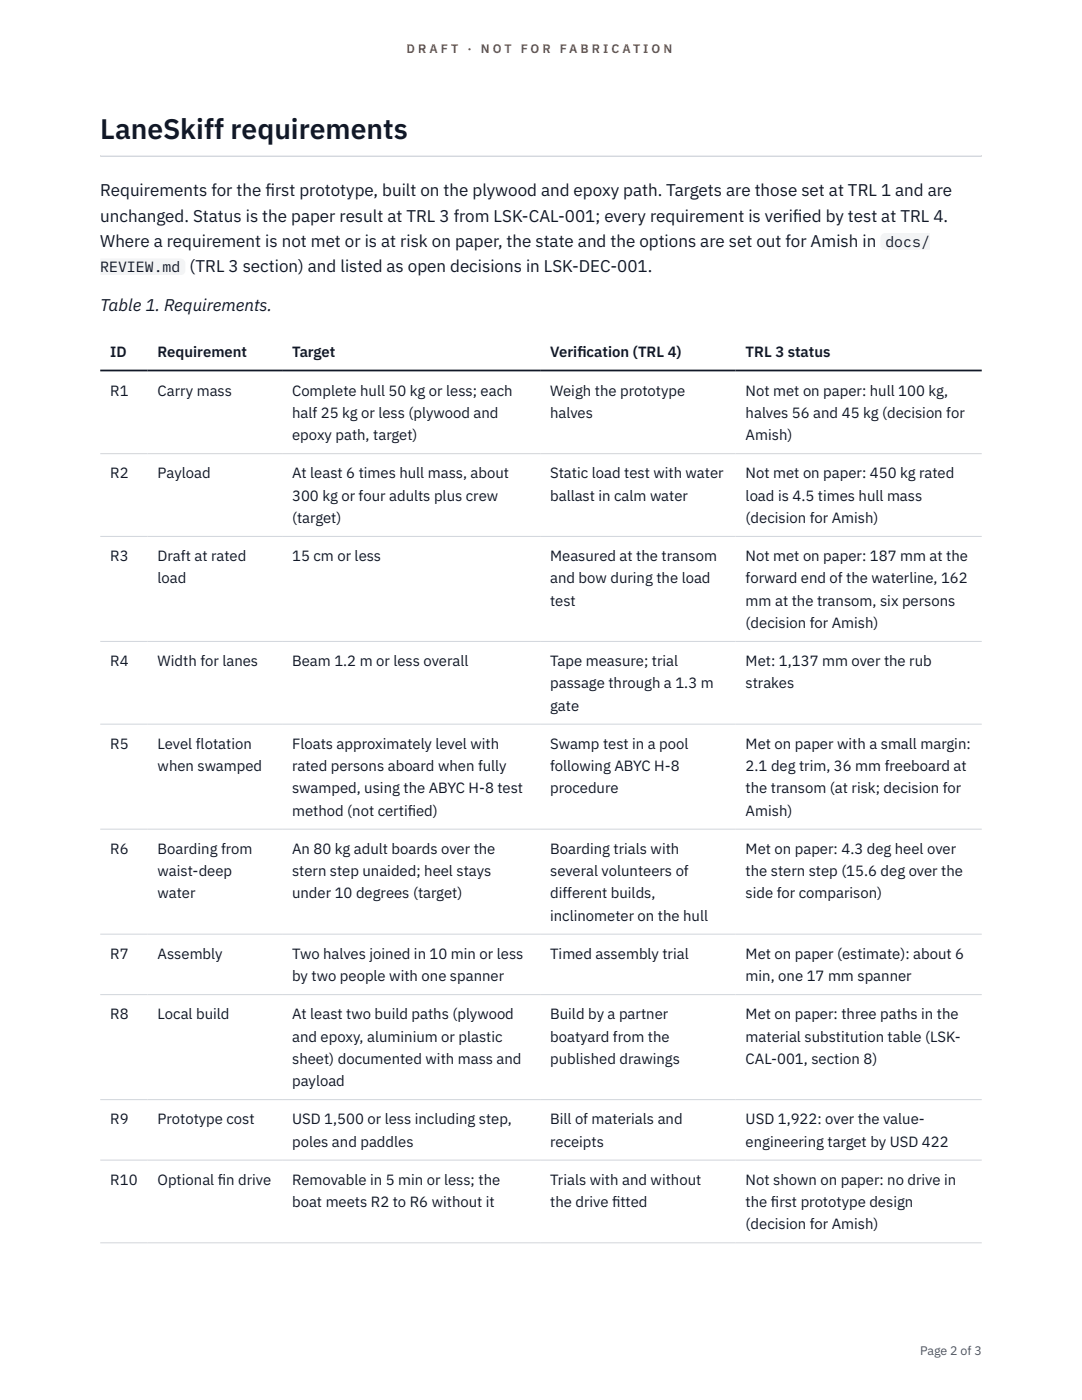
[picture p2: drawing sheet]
<svg xmlns="http://www.w3.org/2000/svg" width="216mm" height="279mm" viewBox="0 0 216 279" stroke-linecap="round" stroke-linejoin="round" font-family="sans-serif">
<defs><g id="words">
<text font-size="5.6" fill="#111827" x="20" y="27.6">LaneSkiff requirements</text>
<g font-size="3.4" fill="#111827">
<text x="20" y="39.1">Requirements for the f</text>
<text x="53" y="39.1">irst prototype, built on the plywood and epoxy path. Targets are those set at TRL 1 and are</text>
<text x="20" y="44.2">unchanged. Status is the paper result at TRL 3 from LSK-CAL-001; every requirement is verif</text>
<text x="158.2" y="44.2">ied by test at TRL 4.</text>
<text x="20" y="49.3">Where a requirement is not met or is at risk on paper, the state and the options are set out for Amish in</text>
<text x="37.8" y="54.4">(TRL 3 section) and listed as open decisions in LSK-DEC-001.</text>
<text x="20" y="62.1">Table 1. Requirements.</text>
</g>
<g font-size="3" fill="#111827">
<text x="176.7" y="49.3">docs/</text>
<text x="20" y="54.4">REVIEW.md</text>
<text x="22" y="71.2">ID</text>
<text x="31.5" y="71.2">Requirement</text>
<text x="58.3" y="71.2">Target</text>
<text x="109.8" y="71.2">Verif</text>
<text x="115.2" y="71.2">ication (TRL 4)</text>
<text x="148.8" y="71.2">TRL 3 status</text>
<text x="22" y="79">R1</text>
<text x="31.5" y="79">Carry mass</text>
<text x="58.3" y="79">Complete hull 50 kg or less; each</text>
<text x="58.3" y="83.4">half 25 kg or less (plywood and</text>
<text x="109.8" y="79">Weigh the prototype</text>
<text x="109.8" y="83.4">halves</text>
<text x="148.8" y="79">Not met on paper: hull 100 kg,</text>
<text x="148.8" y="83.4">halves 56 and 45 kg (decision for</text>
<text x="58.3" y="87.8">epoxy path, target)</text>
<text x="148.8" y="87.8">Amish)</text>
<text x="22" y="95.5">R2</text>
<text x="31.5" y="95.5">Payload</text>
<text x="58.3" y="95.5">At least 6 times hull mass, about</text>
<text x="109.8" y="95.5">Static load test with water</text>
<text x="148.8" y="95.5">Not met on paper: 450 kg rated</text>
<text x="58.3" y="99.9">300 kg or four adults plus crew</text>
<text x="109.8" y="99.9">ballast in calm water</text>
<text x="148.8" y="99.9">load is 4.5 times hull mass</text>
<text x="58.3" y="104.4">(target)</text>
<text x="148.8" y="104.4">(decision for Amish)</text>
<text x="22" y="112">R3</text>
<text x="31.5" y="112">Draft at rated</text>
<text x="58.3" y="112">15 cm or less</text>
<text x="109.8" y="112">Measured at the transom</text>
<text x="148.8" y="112">Not met on paper: 187 mm at the</text>
<text x="31.5" y="116.4">load</text>
<text x="109.8" y="116.4">and bow during the load</text>
<text x="148.8" y="116.4">forward end of the waterline, 162</text>
<text x="109.8" y="120.9">test</text>
<text x="148.8" y="120.9">mm at the transom, six persons</text>
<text x="148.8" y="125.3">(decision for Amish)</text>
<text x="22" y="132.9">R4</text>
<text x="31.5" y="132.9">Width for lanes</text>
<text x="58.3" y="132.9">Beam 1.2 m or less overall</text>
<text x="109.8" y="132.9">Tape measure; trial</text>
<text x="109.8" y="137.4">passage through a 1.3 m</text>
<text x="148.8" y="132.9">Met: 1,137 mm over the rub</text>
<text x="148.8" y="137.4">strakes</text>
<text x="109.8" y="141.8">gate</text>
<text x="22" y="149.4">R5</text>
<text x="31.5" y="149.4">Level flotation</text>
<text x="58.3" y="149.4">Floats approximately level with</text>
<text x="109.8" y="149.4">Swamp test in a pool</text>
<text x="148.8" y="149.4">Met on paper with a small margin:</text>
<text x="31.5" y="153.9">when swamped</text>
<text x="58.3" y="153.9">rated persons aboard when fully</text>
<text x="109.8" y="153.9">following ABYC H-8</text>
<text x="148.8" y="153.9">2.1 deg trim, 36 mm freeboard at</text>
<text x="58.3" y="158.3">swamped, using the ABYC H-8 test</text>
<text x="109.8" y="158.3">procedure</text>
<text x="148.8" y="158.3">the transom (at risk; decision for</text>
<text x="58.3" y="162.8">method (not certif</text>
<text x="81.4" y="162.8">ied)</text>
<text x="148.8" y="162.8">Amish)</text>
<text x="22" y="170.4">R6</text>
<text x="31.5" y="170.4">Boarding from</text>
<text x="58.3" y="170.4">An 80 kg adult boards over the</text>
<text x="109.8" y="170.4">Boarding trials with</text>
<text x="148.8" y="170.4">Met on paper: 4.3 deg heel over</text>
<text x="31.5" y="174.8">waist-deep</text>
<text x="31.5" y="179.3">water</text>
<text x="58.3" y="174.8">stern step unaided; heel stays</text>
<text x="58.3" y="179.3">under 10 degrees (target)</text>
<text x="109.8" y="174.8">several volunteers of</text>
<text x="109.8" y="179.3">different builds,</text>
<text x="148.8" y="174.8">the stern step (15.6 deg over the</text>
<text x="148.8" y="179.3">side for comparison)</text>
<text x="109.8" y="183.7">inclinometer on the hull</text>
<text x="22" y="191.4">R7</text>
<text x="31.5" y="191.4">Assembly</text>
<text x="58.3" y="191.4">Two halves joined in 10 min or less</text>
<text x="109.8" y="191.4">Timed assembly trial</text>
<text x="148.8" y="191.4">Met on paper (estimate): about 6</text>
<text x="58.3" y="195.8">by two people with one spanner</text>
<text x="148.8" y="195.8">min, one 17 mm spanner</text>
<text x="22" y="203.4">R8</text>
<text x="31.5" y="203.4">Local build</text>
<text x="58.3" y="203.4">At least two build paths (plywood</text>
<text x="109.8" y="203.4">Build by a partner</text>
<text x="148.8" y="203.4">Met on paper: three paths in the</text>
<text x="58.3" y="207.9">and epoxy, aluminium or plastic</text>
<text x="109.8" y="207.9">boatyard from the</text>
<text x="148.8" y="207.9">material substitution table (LSK-</text>
<text x="58.3" y="212.3">sheet) documented with mass and</text>
<text x="109.8" y="212.3">published drawings</text>
<text x="148.8" y="212.3">CAL-001, section 8)</text>
<text x="58.3" y="216.8">payload</text>
<text x="22" y="224.4">R9</text>
<text x="31.5" y="224.4">Prototype cost</text>
<text x="58.3" y="224.4">USD 1,500 or less including step,</text>
<text x="109.8" y="224.4">Bill of materials and</text>
<text x="148.8" y="224.4">USD 1,922: over the value-</text>
<text x="58.3" y="228.8">poles and paddles</text>
<text x="109.8" y="228.8">receipts</text>
<text x="148.8" y="228.8">engineering target by USD 422</text>
<text x="22" y="236.4">R10</text>
<text x="31.5" y="236.4">Optional f</text>
<text x="43.5" y="236.4">in drive</text>
<text x="58.3" y="236.4">Removable in 5 min or less; the</text>
<text x="109.8" y="236.4">Trials with and without</text>
<text x="148.8" y="236.4">Not shown on paper: no drive in</text>
<text x="58.3" y="240.9">boat meets R2 to R6 without it</text>
<text x="109.8" y="240.9">the drive f</text>
<text x="122.1" y="240.9">itted</text>
<text x="148.8" y="240.9">the f</text>
<text x="148.8" y="245.3">(decision for Amish)</text>
<text x="153.8" y="240.9">irst prototype design</text>
</g>
<g font-size="2.5" fill="#b45309">
<text x="81.1" y="10.5">D R A F T</text>
<text x="93.3" y="10.5">·</text>
<text x="95.9" y="10.5">N O T</text>
<text x="103.9" y="10.5">F O R</text>
<text x="111.7" y="10.5">F A B R I C A T I O N</text>
</g>
<text font-size="2.5" fill="#4b5563" x="183.6" y="270.3">Page 2 of 3</text>
</g></defs>
<path d="M20 31l175.9 .1zM20 31h175.9v.3h-175.9z" fill-rule="evenodd" fill="#d1d5db"/>
<path d="M20 90.5h175.9M20 107.1h175.9M20 128h175.9M20 144.5h175.9M20 165.5h175.9M20 186.4h175.9M20 198.5h175.9M20 219.5h175.9M20 231.5h175.9M20 248h175.9" fill="none" stroke="#d1d5db" stroke-width=".2"/>
<path d="M20 73.9h175.9" fill="none" stroke="#111827" stroke-width=".35"/>
<g fill="#f3f4f6">
<path d="M175.7 46.5h9.9v3.4h-9.9z"/>
<path d="M20 51.6h17v3.3h-17z"/>
</g>
<use href="#words"/>
</svg>
